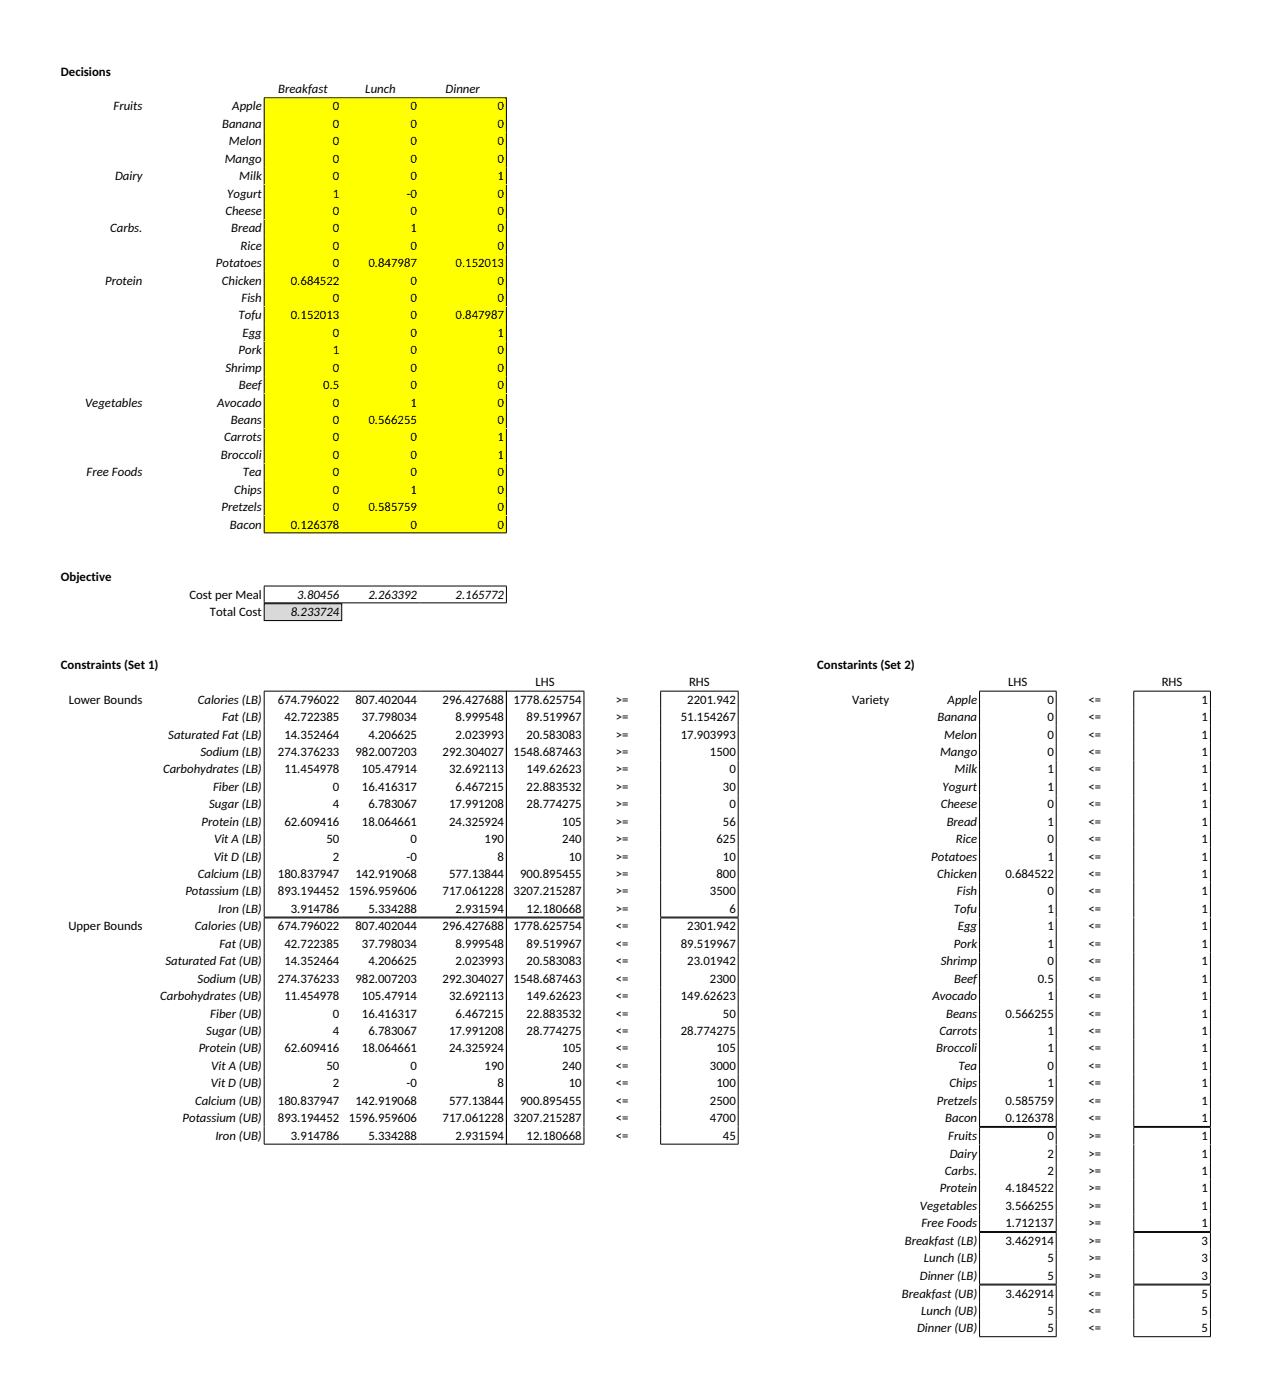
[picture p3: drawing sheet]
<svg xmlns="http://www.w3.org/2000/svg" width="385mm" height="425mm" viewBox="0 0 385 425" stroke-linecap="round" stroke-linejoin="round" font-family="sans-serif">
<defs><g id="words">
<g font-size="3.9">
<text x="18.5" y="22.9">Decisions</text>
<text x="84.5" y="28.2">Breakfast</text>
<text x="110.9" y="28.2">Lunch</text>
<text x="135.3" y="28.2">Dinner</text>
<text x="34.5" y="33.5">Fruits</text>
<text x="70.5" y="33.5">Apple</text>
<text x="101.1" y="33.5">0</text>
<text x="124.6" y="33.5">0</text>
<text x="151.1" y="33.5">0</text>
<text x="67.4" y="38.8">Banana</text>
<text x="101.1" y="38.8">0</text>
<text x="124.6" y="38.8">0</text>
<text x="151.1" y="38.8">0</text>
<text x="69.5" y="44.1">Melon</text>
<text x="101.1" y="44.1">0</text>
<text x="124.6" y="44.1">0</text>
<text x="151.1" y="44.1">0</text>
<text x="68.2" y="49.4">Mango</text>
<text x="101.1" y="49.4">0</text>
<text x="124.6" y="49.4">0</text>
<text x="151.1" y="49.4">0</text>
<text x="34.9" y="54.7">Dairy</text>
<text x="69" y="60">Yogurt</text>
<text x="72.7" y="54.7">Milk</text>
<text x="101.1" y="54.7">0</text>
<text x="101.1" y="60">1</text>
<text x="123.5" y="60">-0</text>
<text x="124.6" y="54.7">0</text>
<text x="151.1" y="54.7">1</text>
<text x="151.1" y="60">0</text>
<text x="68.4" y="65.3">Cheese</text>
<text x="101.1" y="65.3">0</text>
<text x="124.6" y="65.3">0</text>
<text x="151.1" y="65.3">0</text>
<text x="33.4" y="70.6">Carbs.</text>
<text x="70.2" y="70.6">Bread</text>
<text x="101.1" y="70.6">0</text>
<text x="124.6" y="70.6">1</text>
<text x="151.1" y="70.6">0</text>
<text x="73.1" y="75.9">Rice</text>
<text x="101.1" y="75.9">0</text>
<text x="124.6" y="75.9">0</text>
<text x="151.1" y="75.9">0</text>
<text x="65.6" y="81.2">Potatoes</text>
<text x="101.1" y="81.2">0</text>
<text x="111.9" y="81.2">0.847987</text>
<text x="138.3" y="81.2">0.152013</text>
<text x="31.9" y="86.4">Protein</text>
<text x="67.4" y="86.4">Chicken</text>
<text x="88.3" y="86.4">0.684522</text>
<text x="124.6" y="86.4">0</text>
<text x="151.1" y="86.4">0</text>
<text x="73.3" y="91.7">Fish</text>
<text x="101.1" y="91.7">0</text>
<text x="124.6" y="91.7">0</text>
<text x="151.1" y="91.7">0</text>
<text x="72.5" y="97">Tofu</text>
<text x="88.3" y="97">0.152013</text>
<text x="124.6" y="97">0</text>
<text x="138.3" y="97">0.847987</text>
<text x="72.4" y="107.6">Pork</text>
<text x="73.6" y="102.3">Egg</text>
<text x="101.1" y="102.3">0</text>
<text x="101.1" y="107.6">1</text>
<text x="124.6" y="102.3">0</text>
<text x="124.6" y="107.6">0</text>
<text x="151.1" y="102.3">1</text>
<text x="151.1" y="107.6">0</text>
<text x="68.5" y="112.9">Shrimp</text>
<text x="101.1" y="112.9">0</text>
<text x="124.6" y="112.9">0</text>
<text x="151.1" y="112.9">0</text>
<text x="72.5" y="118.2">Beef</text>
<text x="98.2" y="118.2">0.5</text>
<text x="124.6" y="118.2">0</text>
<text x="151.1" y="118.2">0</text>
<text x="25.8" y="123.5">Vegetables</text>
<text x="66" y="123.5">Avocado</text>
<text x="101.1" y="123.5">0</text>
<text x="124.6" y="123.5">1</text>
<text x="151.1" y="123.5">0</text>
<text x="70.1" y="128.8">Beans</text>
<text x="101.1" y="128.8">0</text>
<text x="111.9" y="128.8">0.566255</text>
<text x="151.1" y="128.8">0</text>
<text x="68" y="134.1">Carrots</text>
<text x="101.1" y="134.1">0</text>
<text x="124.6" y="134.1">0</text>
<text x="151.1" y="134.1">1</text>
<text x="67.1" y="139.4">Broccoli</text>
<text x="101.1" y="139.4">0</text>
<text x="124.6" y="139.4">0</text>
<text x="151.1" y="139.4">1</text>
<text x="26.3" y="144.7">Free Foods</text>
<text x="71.1" y="149.9">Chips</text>
<text x="73.8" y="144.7">Tea</text>
<text x="101.1" y="144.7">0</text>
<text x="101.1" y="149.9">0</text>
<text x="124.6" y="144.7">0</text>
<text x="124.6" y="149.9">1</text>
<text x="151.1" y="144.7">0</text>
<text x="151.1" y="149.9">0</text>
<text x="67.2" y="155.2">Pretzels</text>
<text x="101.1" y="155.2">0</text>
<text x="111.9" y="155.2">0.585759</text>
<text x="151.1" y="155.2">0</text>
<text x="69.8" y="160.5">Bacon</text>
<text x="88.3" y="160.5">0.126378</text>
<text x="124.6" y="160.5">0</text>
<text x="151.1" y="160.5">0</text>
<text x="18.5" y="176.5">Objective</text>
<text x="57.5" y="181.8">Cost per Meal</text>
<text x="90.3" y="181.8">3.80456</text>
<text x="111.9" y="181.8">2.263392</text>
<text x="138.3" y="181.8">2.165772</text>
<text x="63.7" y="187.2">Total Cost</text>
<text x="88.3" y="187.2">8.233724</text>
<text x="18.5" y="203.1">Constraints (Set 1)</text>
<text x="248.1" y="203.1">Constarints (Set 2)</text>
<text x="162.6" y="208.4">LHS</text>
<text x="209.2" y="208.4">RHS</text>
<text x="306.2" y="208.4">LHS</text>
<text x="352.8" y="208.4">RHS</text>
<text x="20.9" y="213.7">Lower Bounds</text>
<text x="60.1" y="213.7">Calories (LB)</text>
<text x="84.4" y="213.7">674.796022</text>
<text x="107.9" y="213.7">807.402044</text>
<text x="134.4" y="213.7">296.427688</text>
<text x="156" y="213.7">1778.625754</text>
<text x="187" y="213.7">&gt;=</text>
<text x="208.7" y="213.7">2201.942</text>
<text x="258.7" y="213.7">Variety</text>
<text x="287.8" y="213.7">Apple</text>
<text x="318.1" y="213.7">0</text>
<text x="330.6" y="213.7">&lt;=</text>
<text x="364.9" y="213.7">1</text>
<text x="67.5" y="219">Fat (LB)</text>
<text x="86.4" y="219">42.722385</text>
<text x="109.9" y="219">37.798034</text>
<text x="138.3" y="219">8.999548</text>
<text x="159.9" y="219">89.519967</text>
<text x="187" y="219">&gt;=</text>
<text x="206.7" y="219">51.154267</text>
<text x="284.7" y="219">Banana</text>
<text x="318.1" y="219">0</text>
<text x="330.6" y="219">&lt;=</text>
<text x="364.9" y="219">1</text>
<text x="51.1" y="224.3">Saturated Fat (LB)</text>
<text x="86.4" y="224.3">14.352464</text>
<text x="111.9" y="224.3">4.206625</text>
<text x="138.3" y="224.3">2.023993</text>
<text x="159.9" y="224.3">20.583083</text>
<text x="187" y="224.3">&gt;=</text>
<text x="206.7" y="224.3">17.903993</text>
<text x="286.7" y="224.3">Melon</text>
<text x="318.1" y="224.3">0</text>
<text x="330.6" y="224.3">&lt;=</text>
<text x="364.9" y="224.3">1</text>
<text x="60.9" y="229.6">Sodium (LB)</text>
<text x="84.4" y="229.6">274.376233</text>
<text x="107.9" y="229.6">982.007203</text>
<text x="134.4" y="229.6">292.304027</text>
<text x="156" y="229.6">1548.687463</text>
<text x="187" y="229.6">&gt;=</text>
<text x="215.6" y="229.6">1500</text>
<text x="285.5" y="229.6">Mango</text>
<text x="318.1" y="229.6">0</text>
<text x="330.6" y="229.6">&lt;=</text>
<text x="364.9" y="229.6">1</text>
<text x="49.5" y="234.9">Carbohydrates (LB)</text>
<text x="86.4" y="234.9">11.454978</text>
<text x="109.9" y="234.9">105.47914</text>
<text x="136.4" y="234.9">32.692113</text>
<text x="159.9" y="234.9">149.62623</text>
<text x="187" y="234.9">&gt;=</text>
<text x="221.5" y="234.9">0</text>
<text x="289.9" y="234.9">Milk</text>
<text x="318.1" y="234.9">1</text>
<text x="330.6" y="234.9">&lt;=</text>
<text x="364.9" y="234.9">1</text>
<text x="63.5" y="245.5">Sugar (LB)</text>
<text x="64.7" y="240.2">Fiber (LB)</text>
<text x="101.1" y="240.2">0</text>
<text x="101.1" y="245.5">4</text>
<text x="109.9" y="240.2">16.416317</text>
<text x="111.9" y="245.5">6.783067</text>
<text x="136.4" y="245.5">17.991208</text>
<text x="138.3" y="240.2">6.467215</text>
<text x="159.9" y="240.2">22.883532</text>
<text x="159.9" y="245.5">28.774275</text>
<text x="187" y="240.2">&gt;=</text>
<text x="187" y="245.5">&gt;=</text>
<text x="219.5" y="240.2">30</text>
<text x="221.5" y="245.5">0</text>
<text x="285.7" y="245.5">Cheese</text>
<text x="286.2" y="240.2">Yogurt</text>
<text x="318.1" y="240.2">1</text>
<text x="318.1" y="245.5">0</text>
<text x="330.6" y="240.2">&lt;=</text>
<text x="330.6" y="245.5">&lt;=</text>
<text x="364.9" y="240.2">1</text>
<text x="364.9" y="245.5">1</text>
<text x="61.2" y="250.8">Protein (LB)</text>
<text x="86.4" y="250.8">62.609416</text>
<text x="109.9" y="250.8">18.064661</text>
<text x="136.4" y="250.8">24.325924</text>
<text x="170.7" y="250.8">105</text>
<text x="187" y="250.8">&gt;=</text>
<text x="219.5" y="250.8">56</text>
<text x="287.5" y="250.8">Bread</text>
<text x="318.1" y="250.8">1</text>
<text x="330.6" y="250.8">&lt;=</text>
<text x="364.9" y="250.8">1</text>
<text x="65" y="256">Vit A (LB)</text>
<text x="99.1" y="256">50</text>
<text x="124.6" y="256">0</text>
<text x="147.2" y="256">190</text>
<text x="170.7" y="256">240</text>
<text x="187" y="256">&gt;=</text>
<text x="217.5" y="256">625</text>
<text x="290.3" y="256">Rice</text>
<text x="318.1" y="256">0</text>
<text x="330.6" y="256">&lt;=</text>
<text x="364.9" y="256">1</text>
<text x="64.9" y="261.3">Vit D (LB)</text>
<text x="101.1" y="261.3">2</text>
<text x="123.5" y="261.3">-0</text>
<text x="151.1" y="261.3">8</text>
<text x="172.7" y="261.3">10</text>
<text x="187" y="261.3">&gt;=</text>
<text x="219.5" y="261.3">10</text>
<text x="282.8" y="261.3">Potatoes</text>
<text x="318.1" y="261.3">1</text>
<text x="330.6" y="261.3">&lt;=</text>
<text x="364.9" y="261.3">1</text>
<text x="60.1" y="266.6">Calcium (LB)</text>
<text x="84.4" y="266.6">180.837947</text>
<text x="107.9" y="266.6">142.919068</text>
<text x="136.4" y="266.6">577.13844</text>
<text x="157.9" y="266.6">900.895455</text>
<text x="187" y="266.6">&gt;=</text>
<text x="217.5" y="266.6">800</text>
<text x="284.6" y="266.6">Chicken</text>
<text x="305.3" y="266.6">0.684522</text>
<text x="330.6" y="266.6">&lt;=</text>
<text x="364.9" y="266.6">1</text>
<text x="56.3" y="271.9">Potassium (LB)</text>
<text x="84.4" y="271.9">893.194452</text>
<text x="106" y="271.9">1596.959606</text>
<text x="134.4" y="271.9">717.061228</text>
<text x="156" y="271.9">3207.215287</text>
<text x="187" y="271.9">&gt;=</text>
<text x="215.6" y="271.9">3500</text>
<text x="290.6" y="271.9">Fish</text>
<text x="318.1" y="271.9">0</text>
<text x="330.6" y="271.9">&lt;=</text>
<text x="364.9" y="271.9">1</text>
<text x="66.3" y="277.2">Iron (LB)</text>
<text x="88.3" y="277.2">3.914786</text>
<text x="111.9" y="277.2">5.334288</text>
<text x="138.3" y="277.2">2.931594</text>
<text x="159.9" y="277.2">12.180668</text>
<text x="187" y="277.2">&gt;=</text>
<text x="221.5" y="277.2">6</text>
<text x="289.7" y="277.2">Tofu</text>
<text x="318.1" y="277.2">1</text>
<text x="330.6" y="277.2">&lt;=</text>
<text x="364.9" y="277.2">1</text>
<text x="20.8" y="282.6">Upper Bounds</text>
<text x="59.2" y="282.6">Calories (UB)</text>
<text x="66.6" y="287.9">Fat (UB)</text>
<text x="84.4" y="282.6">674.796022</text>
<text x="86.4" y="287.9">42.722385</text>
<text x="107.9" y="282.6">807.402044</text>
<text x="109.9" y="287.9">37.798034</text>
<text x="134.4" y="282.6">296.427688</text>
<text x="138.3" y="287.9">8.999548</text>
<text x="156" y="282.6">1778.625754</text>
<text x="159.9" y="287.9">89.519967</text>
<text x="187" y="282.6">&lt;=</text>
<text x="187" y="287.9">&lt;=</text>
<text x="206.7" y="287.9">89.519967</text>
<text x="208.7" y="282.6">2301.942</text>
<text x="289.6" y="287.9">Pork</text>
<text x="290.9" y="282.6">Egg</text>
<text x="318.1" y="282.6">1</text>
<text x="318.1" y="287.9">1</text>
<text x="330.6" y="282.6">&lt;=</text>
<text x="330.6" y="287.9">&lt;=</text>
<text x="364.9" y="282.6">1</text>
<text x="364.9" y="287.9">1</text>
<text x="50.2" y="293.2">Saturated Fat (UB)</text>
<text x="86.4" y="293.2">14.352464</text>
<text x="111.9" y="293.2">4.206625</text>
<text x="138.3" y="293.2">2.023993</text>
<text x="159.9" y="293.2">20.583083</text>
<text x="187" y="293.2">&lt;=</text>
<text x="208.7" y="293.2">23.01942</text>
<text x="285.7" y="293.2">Shrimp</text>
<text x="318.1" y="293.2">0</text>
<text x="330.6" y="293.2">&lt;=</text>
<text x="364.9" y="293.2">1</text>
<text x="60" y="298.5">Sodium (UB)</text>
<text x="84.4" y="298.5">274.376233</text>
<text x="107.9" y="298.5">982.007203</text>
<text x="134.4" y="298.5">292.304027</text>
<text x="156" y="298.5">1548.687463</text>
<text x="187" y="298.5">&lt;=</text>
<text x="215.6" y="298.5">2300</text>
<text x="289.7" y="298.5">Beef</text>
<text x="315.1" y="298.5">0.5</text>
<text x="330.6" y="298.5">&lt;=</text>
<text x="364.9" y="298.5">1</text>
<text x="48.6" y="303.8">Carbohydrates (UB)</text>
<text x="86.4" y="303.8">11.454978</text>
<text x="109.9" y="303.8">105.47914</text>
<text x="136.4" y="303.8">32.692113</text>
<text x="159.9" y="303.8">149.62623</text>
<text x="187" y="303.8">&lt;=</text>
<text x="206.7" y="303.8">149.62623</text>
<text x="283.2" y="303.8">Avocado</text>
<text x="318.1" y="303.8">1</text>
<text x="330.6" y="303.8">&lt;=</text>
<text x="364.9" y="303.8">1</text>
<text x="63.8" y="309.1">Fiber (UB)</text>
<text x="101.1" y="309.1">0</text>
<text x="109.9" y="309.1">16.416317</text>
<text x="138.3" y="309.1">6.467215</text>
<text x="159.9" y="309.1">22.883532</text>
<text x="187" y="309.1">&lt;=</text>
<text x="219.5" y="309.1">50</text>
<text x="287.3" y="309.1">Beans</text>
<text x="305.3" y="309.1">0.566255</text>
<text x="330.6" y="309.1">&lt;=</text>
<text x="364.9" y="309.1">1</text>
<text x="62.6" y="314.3">Sugar (UB)</text>
<text x="101.1" y="314.3">4</text>
<text x="111.9" y="314.3">6.783067</text>
<text x="136.4" y="314.3">17.991208</text>
<text x="159.9" y="314.3">28.774275</text>
<text x="187" y="314.3">&lt;=</text>
<text x="206.7" y="314.3">28.774275</text>
<text x="285.3" y="314.3">Carrots</text>
<text x="318.1" y="314.3">1</text>
<text x="330.6" y="314.3">&lt;=</text>
<text x="364.9" y="314.3">1</text>
<text x="60.3" y="319.6">Protein (UB)</text>
<text x="86.4" y="319.6">62.609416</text>
<text x="109.9" y="319.6">18.064661</text>
<text x="136.4" y="319.6">24.325924</text>
<text x="170.7" y="319.6">105</text>
<text x="187" y="319.6">&lt;=</text>
<text x="217.5" y="319.6">105</text>
<text x="284.3" y="319.6">Broccoli</text>
<text x="318.1" y="319.6">1</text>
<text x="330.6" y="319.6">&lt;=</text>
<text x="364.9" y="319.6">1</text>
<text x="64.2" y="324.9">Vit A (UB)</text>
<text x="99.1" y="324.9">50</text>
<text x="124.6" y="324.9">0</text>
<text x="147.2" y="324.9">190</text>
<text x="170.7" y="324.9">240</text>
<text x="187" y="324.9">&lt;=</text>
<text x="215.6" y="324.9">3000</text>
<text x="291" y="324.9">Tea</text>
<text x="318.1" y="324.9">0</text>
<text x="330.6" y="324.9">&lt;=</text>
<text x="364.9" y="324.9">1</text>
<text x="59.2" y="335.5">Calcium (UB)</text>
<text x="64" y="330.2">Vit D (UB)</text>
<text x="84.4" y="335.5">180.837947</text>
<text x="101.1" y="330.2">2</text>
<text x="107.9" y="335.5">142.919068</text>
<text x="123.5" y="330.2">-0</text>
<text x="136.4" y="335.5">577.13844</text>
<text x="151.1" y="330.2">8</text>
<text x="157.9" y="335.5">900.895455</text>
<text x="172.7" y="330.2">10</text>
<text x="187" y="330.2">&lt;=</text>
<text x="187" y="335.5">&lt;=</text>
<text x="215.6" y="335.5">2500</text>
<text x="217.5" y="330.2">100</text>
<text x="284.5" y="335.5">Pretzels</text>
<text x="288.3" y="330.2">Chips</text>
<text x="305.3" y="335.5">0.585759</text>
<text x="318.1" y="330.2">1</text>
<text x="330.6" y="330.2">&lt;=</text>
<text x="330.6" y="335.5">&lt;=</text>
<text x="364.9" y="330.2">1</text>
<text x="364.9" y="335.5">1</text>
<text x="55.4" y="340.8">Potassium (UB)</text>
<text x="84.4" y="340.8">893.194452</text>
<text x="106" y="340.8">1596.959606</text>
<text x="134.4" y="340.8">717.061228</text>
<text x="156" y="340.8">3207.215287</text>
<text x="187" y="340.8">&lt;=</text>
<text x="215.6" y="340.8">4700</text>
<text x="287" y="340.8">Bacon</text>
<text x="305.3" y="340.8">0.126378</text>
<text x="330.6" y="340.8">&lt;=</text>
<text x="364.9" y="340.8">1</text>
<text x="65.4" y="346.2">Iron (UB)</text>
<text x="88.3" y="346.2">3.914786</text>
<text x="111.9" y="346.2">5.334288</text>
<text x="138.3" y="346.2">2.931594</text>
<text x="159.9" y="346.2">12.180668</text>
<text x="187" y="346.2">&lt;=</text>
<text x="219.5" y="346.2">45</text>
<text x="287.9" y="346.2">Fruits</text>
<text x="318.1" y="346.2">0</text>
<text x="330.6" y="346.2">&gt;=</text>
<text x="364.9" y="346.2">1</text>
<text x="288.4" y="351.6">Dairy</text>
<text x="318.1" y="351.6">2</text>
<text x="330.6" y="351.6">&gt;=</text>
<text x="364.9" y="351.6">1</text>
<text x="286.9" y="356.9">Carbs.</text>
<text x="318.1" y="356.9">2</text>
<text x="330.6" y="356.9">&gt;=</text>
<text x="364.9" y="356.9">1</text>
<text x="285.4" y="362.1">Protein</text>
<text x="305.3" y="362.1">4.184522</text>
<text x="330.6" y="362.1">&gt;=</text>
<text x="364.9" y="362.1">1</text>
<text x="279.3" y="367.4">Vegetables</text>
<text x="305.3" y="367.4">3.566255</text>
<text x="330.6" y="367.4">&gt;=</text>
<text x="364.9" y="367.4">1</text>
<text x="279.8" y="372.7">Free Foods</text>
<text x="305.3" y="372.7">1.712137</text>
<text x="330.6" y="372.7">&gt;=</text>
<text x="364.9" y="372.7">1</text>
<text x="274.7" y="378.1">Breakfast (LB)</text>
<text x="280.5" y="383.4">Lunch (LB)</text>
<text x="305.3" y="378.1">3.462914</text>
<text x="318.1" y="383.4">5</text>
<text x="330.6" y="378.1">&gt;=</text>
<text x="330.6" y="383.4">&gt;=</text>
<text x="364.9" y="378.1">3</text>
<text x="364.9" y="383.4">3</text>
<text x="279.3" y="388.7">Dinner (LB)</text>
<text x="318.1" y="388.7">5</text>
<text x="330.6" y="388.7">&gt;=</text>
<text x="364.9" y="388.7">3</text>
<text x="273.9" y="394.1">Breakfast (UB)</text>
<text x="305.3" y="394.1">3.462914</text>
<text x="330.6" y="394.1">&lt;=</text>
<text x="364.9" y="394.1">5</text>
<text x="279.7" y="399.4">Lunch (UB)</text>
<text x="318.1" y="399.4">5</text>
<text x="330.6" y="399.4">&lt;=</text>
<text x="364.9" y="399.4">5</text>
<text x="278.5" y="404.7">Dinner (UB)</text>
<text x="318.1" y="404.7">5</text>
<text x="330.6" y="404.7">&lt;=</text>
<text x="364.9" y="404.7">5</text>
</g>
</g></defs>
<path d="M80.2 29.7h23.6v5.2h-23.6z" fill-rule="evenodd" fill="#ff0"/>
<path d="M80.1 29.7h23.7M80.2 29.8v5.1" fill="none" stroke="#000" stroke-width=".3"/>
<path d="M103.8 29.7h23.5v5.2h-23.5z" fill-rule="evenodd" fill="#ff0"/>
<path d="M103.8 29.7h23.5" fill="none" stroke="#000" stroke-width=".3"/>
<path d="M127.3 29.7h26.5v5.2h-26.5z" fill-rule="evenodd" fill="#ff0"/>
<path d="M127.3 29.7h26.6M153.8 29.8v5.1" fill="none" stroke="#000" stroke-width=".3"/>
<path d="M80.2 34.9h23.6v5.3h-23.6z" fill-rule="evenodd" fill="#ff0"/>
<path d="M80.2 34.9v5.3" fill="none" stroke="#000" stroke-width=".3"/>
<g fill="#ff0">
<path d="M103.8 34.9h23.5v5.3h-23.5z" fill-rule="evenodd"/>
<path d="M127.3 34.9h26.5v5.3h-26.5z" fill-rule="evenodd"/>
</g>
<path d="M153.8 34.9v5.3" fill="none" stroke="#000" stroke-width=".3"/>
<path d="M80.2 40.2h23.6v5.3h-23.6z" fill-rule="evenodd" fill="#ff0"/>
<path d="M80.2 40.2v5.3" fill="none" stroke="#000" stroke-width=".3"/>
<g fill="#ff0">
<path d="M103.8 40.2h23.5v5.3h-23.5z" fill-rule="evenodd"/>
<path d="M127.3 40.2h26.5v5.3h-26.5z" fill-rule="evenodd"/>
</g>
<path d="M153.8 40.2v5.3" fill="none" stroke="#000" stroke-width=".3"/>
<path d="M80.2 45.5h23.6v5.3h-23.6z" fill-rule="evenodd" fill="#ff0"/>
<path d="M80.2 45.5v5.3" fill="none" stroke="#000" stroke-width=".3"/>
<g fill="#ff0">
<path d="M103.8 45.5h23.5v5.3h-23.5z" fill-rule="evenodd"/>
<path d="M127.3 45.5h26.5v5.3h-26.5z" fill-rule="evenodd"/>
</g>
<path d="M153.8 45.5v5.3" fill="none" stroke="#000" stroke-width=".3"/>
<path d="M80.2 50.8h23.6v5.3h-23.6z" fill-rule="evenodd" fill="#ff0"/>
<path d="M80.2 50.8v5.3" fill="none" stroke="#000" stroke-width=".3"/>
<g fill="#ff0">
<path d="M103.8 50.8h23.5v5.3h-23.5z" fill-rule="evenodd"/>
<path d="M127.3 50.8h26.5v5.3h-26.5z" fill-rule="evenodd"/>
</g>
<path d="M153.8 50.8v5.3" fill="none" stroke="#000" stroke-width=".3"/>
<path d="M80.2 56.1h23.6v5.3h-23.6z" fill-rule="evenodd" fill="#ff0"/>
<path d="M80.2 56.1v5.3" fill="none" stroke="#000" stroke-width=".3"/>
<g fill="#ff0">
<path d="M103.8 56.1h23.5v5.3h-23.5z" fill-rule="evenodd"/>
<path d="M127.3 56.1h26.5v5.3h-26.5z" fill-rule="evenodd"/>
</g>
<path d="M153.8 56.1v5.3" fill="none" stroke="#000" stroke-width=".3"/>
<path d="M80.2 61.4h23.6v5.3h-23.6z" fill-rule="evenodd" fill="#ff0"/>
<path d="M80.2 61.4v5.3" fill="none" stroke="#000" stroke-width=".3"/>
<g fill="#ff0">
<path d="M103.8 61.4h23.5v5.3h-23.5z" fill-rule="evenodd"/>
<path d="M127.3 61.4h26.5v5.3h-26.5z" fill-rule="evenodd"/>
</g>
<path d="M153.8 61.4v5.3" fill="none" stroke="#000" stroke-width=".3"/>
<path d="M80.2 66.7h23.6v5.3h-23.6z" fill-rule="evenodd" fill="#ff0"/>
<path d="M80.2 66.7v5.3" fill="none" stroke="#000" stroke-width=".3"/>
<g fill="#ff0">
<path d="M103.8 66.7h23.5v5.3h-23.5z" fill-rule="evenodd"/>
<path d="M127.3 66.7h26.5v5.3h-26.5z" fill-rule="evenodd"/>
</g>
<path d="M153.8 66.7v5.3" fill="none" stroke="#000" stroke-width=".3"/>
<path d="M80.2 72h23.6v5.3h-23.6z" fill-rule="evenodd" fill="#ff0"/>
<path d="M80.2 72v5.3" fill="none" stroke="#000" stroke-width=".3"/>
<g fill="#ff0">
<path d="M103.8 72h23.5v5.3h-23.5z" fill-rule="evenodd"/>
<path d="M127.3 72h26.5v5.3h-26.5z" fill-rule="evenodd"/>
</g>
<path d="M153.8 72v5.3" fill="none" stroke="#000" stroke-width=".3"/>
<path d="M80.2 77.3h23.6v5.3h-23.6z" fill-rule="evenodd" fill="#ff0"/>
<path d="M80.2 77.3v5.3" fill="none" stroke="#000" stroke-width=".3"/>
<g fill="#ff0">
<path d="M103.8 77.3h23.5v5.3h-23.5z" fill-rule="evenodd"/>
<path d="M127.3 77.3h26.5v5.3h-26.5z" fill-rule="evenodd"/>
</g>
<path d="M153.8 77.3v5.3" fill="none" stroke="#000" stroke-width=".3"/>
<path d="M80.2 82.6h23.6v5.2h-23.6z" fill-rule="evenodd" fill="#ff0"/>
<path d="M80.2 82.6v5.2" fill="none" stroke="#000" stroke-width=".3"/>
<g fill="#ff0">
<path d="M103.8 82.6h23.5v5.2h-23.5z" fill-rule="evenodd"/>
<path d="M127.3 82.6h26.5v5.2h-26.5z" fill-rule="evenodd"/>
</g>
<path d="M153.8 82.6v5.2" fill="none" stroke="#000" stroke-width=".3"/>
<path d="M80.2 87.8h23.6v5.3h-23.6z" fill-rule="evenodd" fill="#ff0"/>
<path d="M80.2 87.8v5.3" fill="none" stroke="#000" stroke-width=".3"/>
<g fill="#ff0">
<path d="M103.8 87.8h23.5v5.3h-23.5z" fill-rule="evenodd"/>
<path d="M127.3 87.8h26.5v5.3h-26.5z" fill-rule="evenodd"/>
</g>
<path d="M153.8 87.8v5.3" fill="none" stroke="#000" stroke-width=".3"/>
<path d="M80.2 93.1h23.6v5.3h-23.6z" fill-rule="evenodd" fill="#ff0"/>
<path d="M80.2 93.1v5.3" fill="none" stroke="#000" stroke-width=".3"/>
<g fill="#ff0">
<path d="M103.8 93.1h23.5v5.3h-23.5z" fill-rule="evenodd"/>
<path d="M127.3 93.1h26.5v5.3h-26.5z" fill-rule="evenodd"/>
</g>
<path d="M153.8 93.1v5.3" fill="none" stroke="#000" stroke-width=".3"/>
<path d="M80.2 98.4h23.6v5.3h-23.6z" fill-rule="evenodd" fill="#ff0"/>
<path d="M80.2 98.4v5.3" fill="none" stroke="#000" stroke-width=".3"/>
<g fill="#ff0">
<path d="M103.8 98.4h23.5v5.3h-23.5z" fill-rule="evenodd"/>
<path d="M127.3 98.4h26.5v5.3h-26.5z" fill-rule="evenodd"/>
</g>
<path d="M153.8 98.4v5.3" fill="none" stroke="#000" stroke-width=".3"/>
<path d="M80.2 103.7h23.6v5.3h-23.6z" fill-rule="evenodd" fill="#ff0"/>
<path d="M80.2 103.7v5.3" fill="none" stroke="#000" stroke-width=".3"/>
<g fill="#ff0">
<path d="M103.8 103.7h23.5v5.3h-23.5z" fill-rule="evenodd"/>
<path d="M127.3 103.7h26.5v5.3h-26.5z" fill-rule="evenodd"/>
</g>
<path d="M153.8 103.7v5.3" fill="none" stroke="#000" stroke-width=".3"/>
<path d="M80.2 109h23.6v5.3h-23.6z" fill-rule="evenodd" fill="#ff0"/>
<path d="M80.2 109v5.3" fill="none" stroke="#000" stroke-width=".3"/>
<g fill="#ff0">
<path d="M103.8 109h23.5v5.3h-23.5z" fill-rule="evenodd"/>
<path d="M127.3 109h26.5v5.3h-26.5z" fill-rule="evenodd"/>
</g>
<path d="M153.8 109v5.3" fill="none" stroke="#000" stroke-width=".3"/>
<path d="M80.2 114.3h23.6v5.3h-23.6z" fill-rule="evenodd" fill="#ff0"/>
<path d="M80.2 114.3v5.3" fill="none" stroke="#000" stroke-width=".3"/>
<g fill="#ff0">
<path d="M103.8 114.3h23.5v5.3h-23.5z" fill-rule="evenodd"/>
<path d="M127.3 114.3h26.5v5.3h-26.5z" fill-rule="evenodd"/>
</g>
<path d="M153.8 114.3v5.3" fill="none" stroke="#000" stroke-width=".3"/>
<path d="M80.2 119.6h23.6v5.3h-23.6z" fill-rule="evenodd" fill="#ff0"/>
<path d="M80.2 119.6v5.3" fill="none" stroke="#000" stroke-width=".3"/>
<g fill="#ff0">
<path d="M103.8 119.6h23.5v5.3h-23.5z" fill-rule="evenodd"/>
<path d="M127.3 119.6h26.5v5.3h-26.5z" fill-rule="evenodd"/>
</g>
<path d="M153.8 119.6v5.3" fill="none" stroke="#000" stroke-width=".3"/>
<path d="M80.2 124.9h23.6v5.3h-23.6z" fill-rule="evenodd" fill="#ff0"/>
<path d="M80.2 124.9v5.3" fill="none" stroke="#000" stroke-width=".3"/>
<g fill="#ff0">
<path d="M103.8 124.9h23.5v5.3h-23.5z" fill-rule="evenodd"/>
<path d="M127.3 124.9h26.5v5.3h-26.5z" fill-rule="evenodd"/>
</g>
<path d="M153.8 124.9v5.3" fill="none" stroke="#000" stroke-width=".3"/>
<path d="M80.2 130.2h23.6v5.3h-23.6z" fill-rule="evenodd" fill="#ff0"/>
<path d="M80.2 130.2v5.3" fill="none" stroke="#000" stroke-width=".3"/>
<g fill="#ff0">
<path d="M103.8 130.2h23.5v5.3h-23.5z" fill-rule="evenodd"/>
<path d="M127.3 130.2h26.5v5.3h-26.5z" fill-rule="evenodd"/>
</g>
<path d="M153.8 130.2v5.3" fill="none" stroke="#000" stroke-width=".3"/>
<path d="M80.2 135.5h23.6v5.3h-23.6z" fill-rule="evenodd" fill="#ff0"/>
<path d="M80.2 135.5v5.3" fill="none" stroke="#000" stroke-width=".3"/>
<g fill="#ff0">
<path d="M103.8 135.5h23.5v5.3h-23.5z" fill-rule="evenodd"/>
<path d="M127.3 135.5h26.5v5.3h-26.5z" fill-rule="evenodd"/>
</g>
<path d="M153.8 135.5v5.3" fill="none" stroke="#000" stroke-width=".3"/>
<path d="M80.2 140.8h23.6v5.3h-23.6z" fill-rule="evenodd" fill="#ff0"/>
<path d="M80.2 140.8v5.3" fill="none" stroke="#000" stroke-width=".3"/>
<g fill="#ff0">
<path d="M103.8 140.8h23.5v5.3h-23.5z" fill-rule="evenodd"/>
<path d="M127.3 140.8h26.5v5.3h-26.5z" fill-rule="evenodd"/>
</g>
<path d="M153.8 140.8v5.3" fill="none" stroke="#000" stroke-width=".3"/>
<path d="M80.2 146.1h23.6v5.2h-23.6z" fill-rule="evenodd" fill="#ff0"/>
<path d="M80.2 146.1v5.2" fill="none" stroke="#000" stroke-width=".3"/>
<g fill="#ff0">
<path d="M103.8 146.1h23.5v5.2h-23.5z" fill-rule="evenodd"/>
<path d="M127.3 146.1h26.5v5.2h-26.5z" fill-rule="evenodd"/>
</g>
<path d="M153.8 146.1v5.2" fill="none" stroke="#000" stroke-width=".3"/>
<path d="M80.2 151.3h23.6v5.3h-23.6z" fill-rule="evenodd" fill="#ff0"/>
<path d="M80.2 151.3v5.3" fill="none" stroke="#000" stroke-width=".3"/>
<g fill="#ff0">
<path d="M103.8 151.3h23.5v5.3h-23.5z" fill-rule="evenodd"/>
<path d="M127.3 151.3h26.5v5.3h-26.5z" fill-rule="evenodd"/>
</g>
<path d="M153.8 151.3v5.3" fill="none" stroke="#000" stroke-width=".3"/>
<path d="M80.2 156.6h23.6v5.2h-23.6z" fill-rule="evenodd" fill="#ff0"/>
<path d="M80.2 156.6v5.1M80.1 161.8h23.7" fill="none" stroke="#000" stroke-width=".3"/>
<path d="M103.8 156.6h23.5v5.2h-23.5z" fill-rule="evenodd" fill="#ff0"/>
<path d="M103.8 161.8h23.5" fill="none" stroke="#000" stroke-width=".3"/>
<path d="M127.3 156.6h26.5v5.2h-26.5z" fill-rule="evenodd" fill="#ff0"/>
<path d="M153.8 156.6v5.1M80.1 178h73.8M80.2 178.1v4.9M127.3 161.8h26.6M153.8 178.1v4.9M80.1 183.1h73.8" fill="none" stroke="#000" stroke-width=".3"/>
<path d="M80.2 183.4h23.6v5.1h-23.6z" fill-rule="evenodd" fill="#d9d9d9"/>
<g fill="none" stroke="#000" stroke-width=".3">
<path d="M80.2 183.4h23.6v5.1h-23.6zM80.1 209.9h97.3M80.2 210v68.4M153.8 210v68.4M177.3 210v68.4M200.5 209.9h23.7M200.6 210v68.4M224.2 210v68.4M297.4 209.9h23.4M297.4 210v68.6M320.7 210v68.6M344.2 209.9h23.4"/>
<path d="M344.3 210v68.6M367.6 210v68.6M80.1 278.5h97.3M80.1 278.8h97.3M80.2 278.9v63.3M153.8 278.9v63.3M177.3 278.9v63.3M200.5 278.5h23.7M200.5 278.8h23.7M200.6 278.9v63.3M224.2 278.9v63.3M297.4 278.7v63.3"/>
<path d="M320.7 278.7v63.3M344.3 278.7v63.3M367.6 278.7v63.3M80.1 347.5h97.3M80.2 342.3v5.1M153.8 342.3v5.1M177.3 342.3v5.1M200.5 347.5h23.7M200.6 342.3v5.1M224.2 342.3v5.1M297.4 342.1h23.4M297.4 342.4h23.4"/>
<path d="M297.4 342.5v5.1M297.4 347.7v26.2M320.7 342.5v5.1M320.7 347.7v26.2M344.2 342.1h23.4M344.2 342.4h23.4M344.3 342.5v5.1M344.3 347.7v26.2M367.6 342.5v5.1M367.6 347.7v26.2M297.4 374h23.4M297.4 374.3h23.4"/>
<path d="M297.4 374.4v15.5M320.7 374.4v15.5M344.2 374h23.4M344.2 374.3h23.4M344.3 374.4v15.5M367.6 374.4v15.5M297.4 390h23.4M297.4 390.3h23.4M297.4 390.3v15.6M320.7 390.3v15.6M344.2 390h23.4M344.2 390.3h23.4"/>
<path d="M344.3 390.3v15.6M367.6 390.3v15.6M297.4 406h23.4M344.2 406h23.4"/>
</g>
<use href="#words"/>
</svg>
